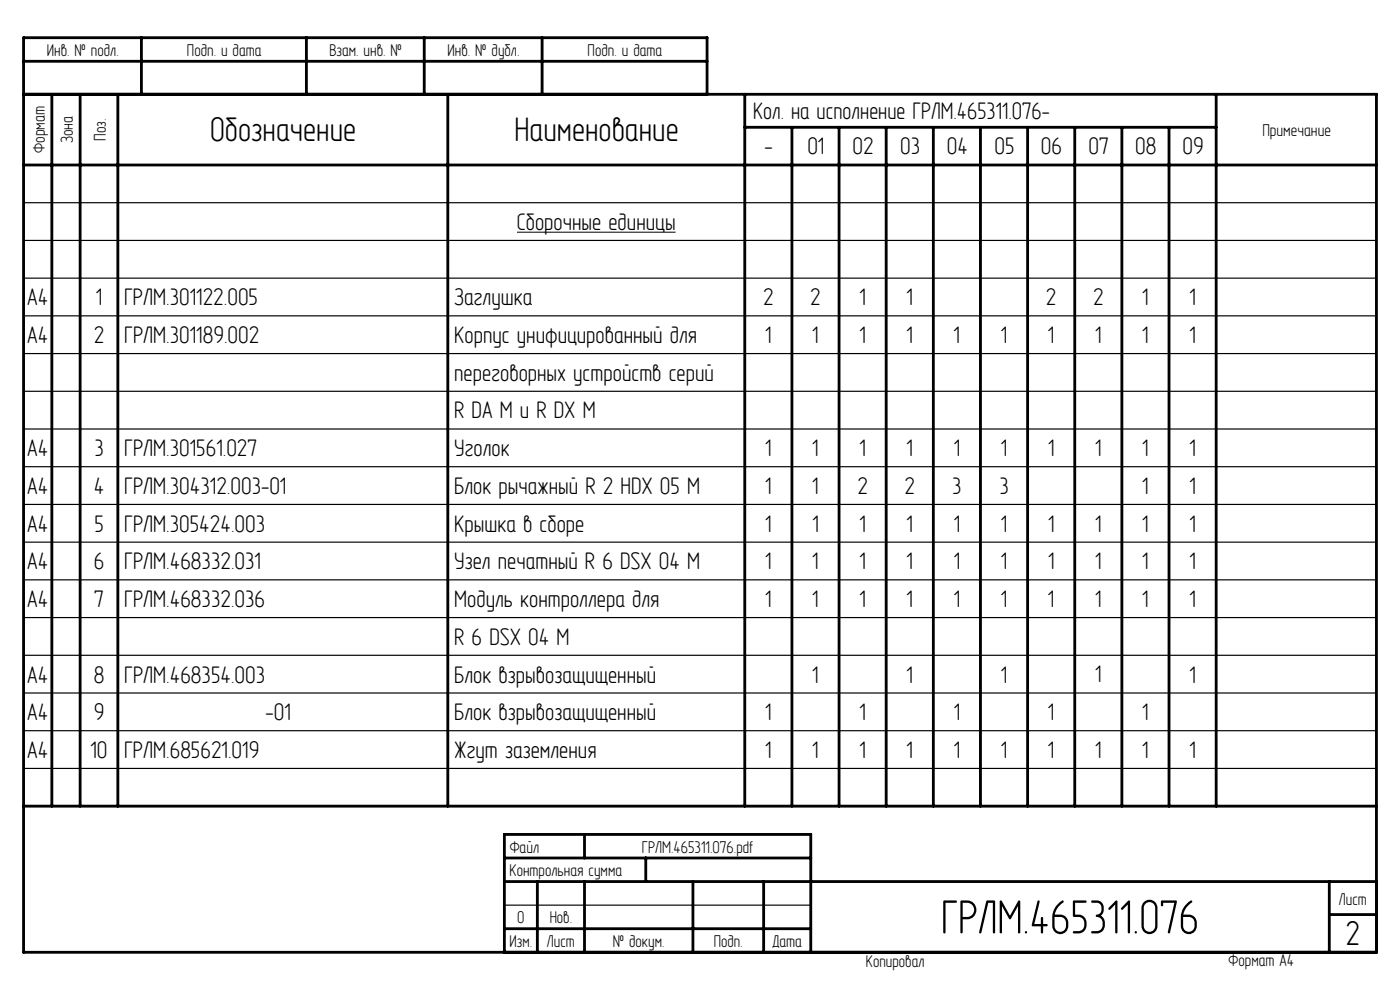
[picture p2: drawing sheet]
<svg xmlns="http://www.w3.org/2000/svg" width="297mm" height="210mm" viewBox="0 0 297 210" stroke-linecap="round" stroke-linejoin="round" font-family="sans-serif">
<defs><g id="words">
<text font-size="11" x="199.6" y="198">ГРЛМ.465311.076</text>
<g font-size="7.8">
<text x="44.6" y="30">Обозначение</text>
<text x="109.2" y="30">Наименование</text>
<text x="285.4" y="200.5">2</text>
</g>
<g font-size="5.5">
<text x="159.8" y="25.3">Кол. на исполнение ГРЛМ.465311.076-</text>
<text x="162.2" y="32.8">-</text>
<text x="171.3" y="32.8">01</text>
<text x="180.8" y="32.8">02</text>
<text x="191" y="32.8">03</text>
<text x="200.8" y="32.8">04</text>
<text x="211" y="32.8">05</text>
<text x="220.8" y="32.8">06</text>
<text x="230.9" y="32.8">07</text>
<text x="240.8" y="32.8">08</text>
<text x="250.8" y="32.8">09</text>
<text x="109.7" y="48.8">Сборочные единицы</text>
<text x="5.8" y="64.8">А4</text>
<text x="20.3" y="64.8">1</text>
<text x="26.3" y="64.8">ГРЛМ.301122.005</text>
<text x="96.3" y="64.8">Заглушка</text>
<text x="161.9" y="64.8">2</text>
<text x="171.9" y="64.8">2</text>
<text x="182.3" y="64.8">1</text>
<text x="192.3" y="64.8">1</text>
<text x="221.9" y="64.8">2</text>
<text x="231.9" y="64.8">2</text>
<text x="242.3" y="64.8">1</text>
<text x="252.3" y="64.8">1</text>
<text x="5.8" y="72.8">А4</text>
<text x="19.9" y="72.8">2</text>
<text x="26.3" y="72.8">ГРЛМ.301189.002</text>
<text x="96.4" y="72.8">Корпус унифицированный для</text>
<text x="162.3" y="72.8">1</text>
<text x="172.3" y="72.8">1</text>
<text x="182.3" y="72.8">1</text>
<text x="192.3" y="72.8">1</text>
<text x="202.3" y="72.8">1</text>
<text x="212.3" y="72.8">1</text>
<text x="222.3" y="72.8">1</text>
<text x="232.3" y="72.8">1</text>
<text x="242.3" y="72.8">1</text>
<text x="252.3" y="72.8">1</text>
<text x="96.4" y="80.8">переговорных устройств серий</text>
<text x="96.4" y="88.8">R DA M и R DX M</text>
<text x="5.8" y="96.8">А4</text>
<text x="20" y="96.8">3</text>
<text x="26.3" y="96.8">ГРЛМ.301561.027</text>
<text x="96.4" y="96.8">Уголок</text>
<text x="162.3" y="96.8">1</text>
<text x="172.3" y="96.8">1</text>
<text x="182.3" y="96.8">1</text>
<text x="192.3" y="96.8">1</text>
<text x="202.3" y="96.8">1</text>
<text x="212.3" y="96.8">1</text>
<text x="222.3" y="96.8">1</text>
<text x="232.3" y="96.8">1</text>
<text x="242.3" y="96.8">1</text>
<text x="252.3" y="96.8">1</text>
<text x="5.8" y="104.7">А4</text>
<text x="19.9" y="104.7">4</text>
<text x="26.3" y="104.7">ГРЛМ.304312.003-01</text>
<text x="96.4" y="104.7">Блок рычажный R 2 HDX 05 М</text>
<text x="162.3" y="104.7">1</text>
<text x="172.3" y="104.7">1</text>
<text x="181.9" y="104.7">2</text>
<text x="191.9" y="104.7">2</text>
<text x="202" y="104.7">3</text>
<text x="212" y="104.7">3</text>
<text x="242.3" y="104.7">1</text>
<text x="252.3" y="104.7">1</text>
<text x="5.8" y="112.8">А4</text>
<text x="20" y="112.8">5</text>
<text x="26.3" y="112.8">ГРЛМ.305424.003</text>
<text x="96.4" y="112.8">Крышка в сборе</text>
<text x="162.3" y="112.8">1</text>
<text x="172.3" y="112.8">1</text>
<text x="182.3" y="112.8">1</text>
<text x="192.3" y="112.8">1</text>
<text x="202.3" y="112.8">1</text>
<text x="212.3" y="112.8">1</text>
<text x="222.3" y="112.8">1</text>
<text x="232.3" y="112.8">1</text>
<text x="242.3" y="112.8">1</text>
<text x="252.3" y="112.8">1</text>
<text x="5.8" y="120.8">А4</text>
<text x="19.9" y="120.8">6</text>
<text x="26.3" y="120.8">ГРЛМ.468332.031</text>
<text x="96.4" y="120.8">Узел печатный R 6 DSX 04 M</text>
<text x="162.3" y="120.8">1</text>
<text x="172.3" y="120.8">1</text>
<text x="182.3" y="120.8">1</text>
<text x="192.3" y="120.8">1</text>
<text x="202.3" y="120.8">1</text>
<text x="212.3" y="120.8">1</text>
<text x="222.3" y="120.8">1</text>
<text x="232.3" y="120.8">1</text>
<text x="242.3" y="120.8">1</text>
<text x="252.3" y="120.8">1</text>
<text x="5.8" y="128.8">А4</text>
<text x="20" y="128.8">7</text>
<text x="26.3" y="128.8">ГРЛМ.468332.036</text>
<text x="96.4" y="128.8">Модуль контроллера для</text>
<text x="162.3" y="128.8">1</text>
<text x="172.3" y="128.8">1</text>
<text x="182.3" y="128.8">1</text>
<text x="192.3" y="128.8">1</text>
<text x="202.3" y="128.8">1</text>
<text x="212.3" y="128.8">1</text>
<text x="222.3" y="128.8">1</text>
<text x="232.3" y="128.8">1</text>
<text x="242.3" y="128.8">1</text>
<text x="252.3" y="128.8">1</text>
<text x="96.4" y="136.8">R 6 DSX 04 M</text>
<text x="5.8" y="144.8">А4</text>
<text x="19.9" y="144.8">8</text>
<text x="26.3" y="144.8">ГРЛМ.468354.003</text>
<text x="96.4" y="144.8">Блок взрывозащищенный</text>
<text x="172.3" y="144.8">1</text>
<text x="192.3" y="144.8">1</text>
<text x="212.3" y="144.8">1</text>
<text x="232.3" y="144.8">1</text>
<text x="252.3" y="144.8">1</text>
<text x="5.8" y="152.8">А4</text>
<text x="19.9" y="152.8">9</text>
<text x="56.3" y="152.8">-01</text>
<text x="96.4" y="152.8">Блок взрывозащищенный</text>
<text x="162.3" y="152.8">1</text>
<text x="182.3" y="152.8">1</text>
<text x="202.3" y="152.8">1</text>
<text x="222.3" y="152.8">1</text>
<text x="242.3" y="152.8">1</text>
<text x="5.8" y="160.8">А4</text>
<text x="19.2" y="160.8">10</text>
<text x="26.3" y="160.8">ГРЛМ.685621.019</text>
<text x="96.4" y="160.8">Жгут заземления</text>
<text x="162.3" y="160.8">1</text>
<text x="172.3" y="160.8">1</text>
<text x="182.3" y="160.8">1</text>
<text x="192.3" y="160.8">1</text>
<text x="202.3" y="160.8">1</text>
<text x="212.3" y="160.8">1</text>
<text x="222.3" y="160.8">1</text>
<text x="232.3" y="160.8">1</text>
<text x="242.3" y="160.8">1</text>
<text x="252.3" y="160.8">1</text>
</g>
<g font-size="3.9">
<text x="9.9" y="11.9">Инв. № подл.</text>
<text x="39.7" y="11.9">Подп. и дата</text>
<text x="69.9" y="11.9">Взам. инв. №</text>
<text x="94.9" y="11.9">Инв. № дубл.</text>
<text x="124.7" y="11.9">Подп. и дата</text>
<text x="22.5" y="29.9" transform="rotate(-90 22.5 29.9)">Поз.</text>
<text x="267.8" y="28.9">Примечание</text>
<text x="9.5" y="32.5" transform="rotate(-90 9.5 32.5)">Формат</text>
<text x="15.5" y="30.4" transform="rotate(-90 15.5 30.4)">Зона</text>
<text x="108.1" y="185.9">Контрольная сумма</text>
<text x="108.1" y="180.9">Файл</text>
<text x="136.2" y="180.9">ГРЛМ.465311.076.pdf</text>
<text x="284" y="191.9">Лист</text>
<text x="109.7" y="195.9">0</text>
<text x="116.6" y="195.9">Нов.</text>
<text x="108.1" y="200.9">Изм.</text>
<text x="116" y="200.9">Лист</text>
<text x="130" y="200.9">№ докум.</text>
<text x="151.4" y="200.9">Подп.</text>
<text x="163.9" y="200.9">Дата</text>
<text x="183.7" y="205.1">Копировал</text>
<text x="260.6" y="204.9">Формат A4</text>
</g>
</g></defs>
<path d="M109.7 49.3h33.6" fill="none" stroke="#000" stroke-width=".21"/>
<g fill="none" stroke="#000" stroke-width=".25">
<path d="M5 43h287M5 51h287M5 59h287M5 67h287M5 75h287M5 83h287M5 91h287M5 99h287M5 107h287M5 115h287M5 123h287M5 131h287"/>
<path d="M5 139h287M5 147h287M5 155h287M5 163h287M107 192h65"/>
</g>
<g fill="none" stroke="#000" stroke-width=".6">
<path d="M5 13h145M30 8v12M65 8v12M90 8v12M115 8v12M5 20h287v182h-287v-194h145v12M5 35h287M11 20v151M17 20v151M25 20v151M95 20v151M158 20v151"/>
<path d="M158 27h100M168 27v144M178 27v144M188 27v144M198 27v144M208 27v144M218 27v144M228 27v144M238 27v144M248 27v144M258 20v151M5 171h287"/>
<path d="M124 177v5M107 187h185M107 197h65M107 182h65M114 187v15M124 187v15M137 182v5M147 187v15M162 187v15M282 194h10M282 187v15M107 202v-25h65v25"/>
</g>
<use href="#words"/>
</svg>
